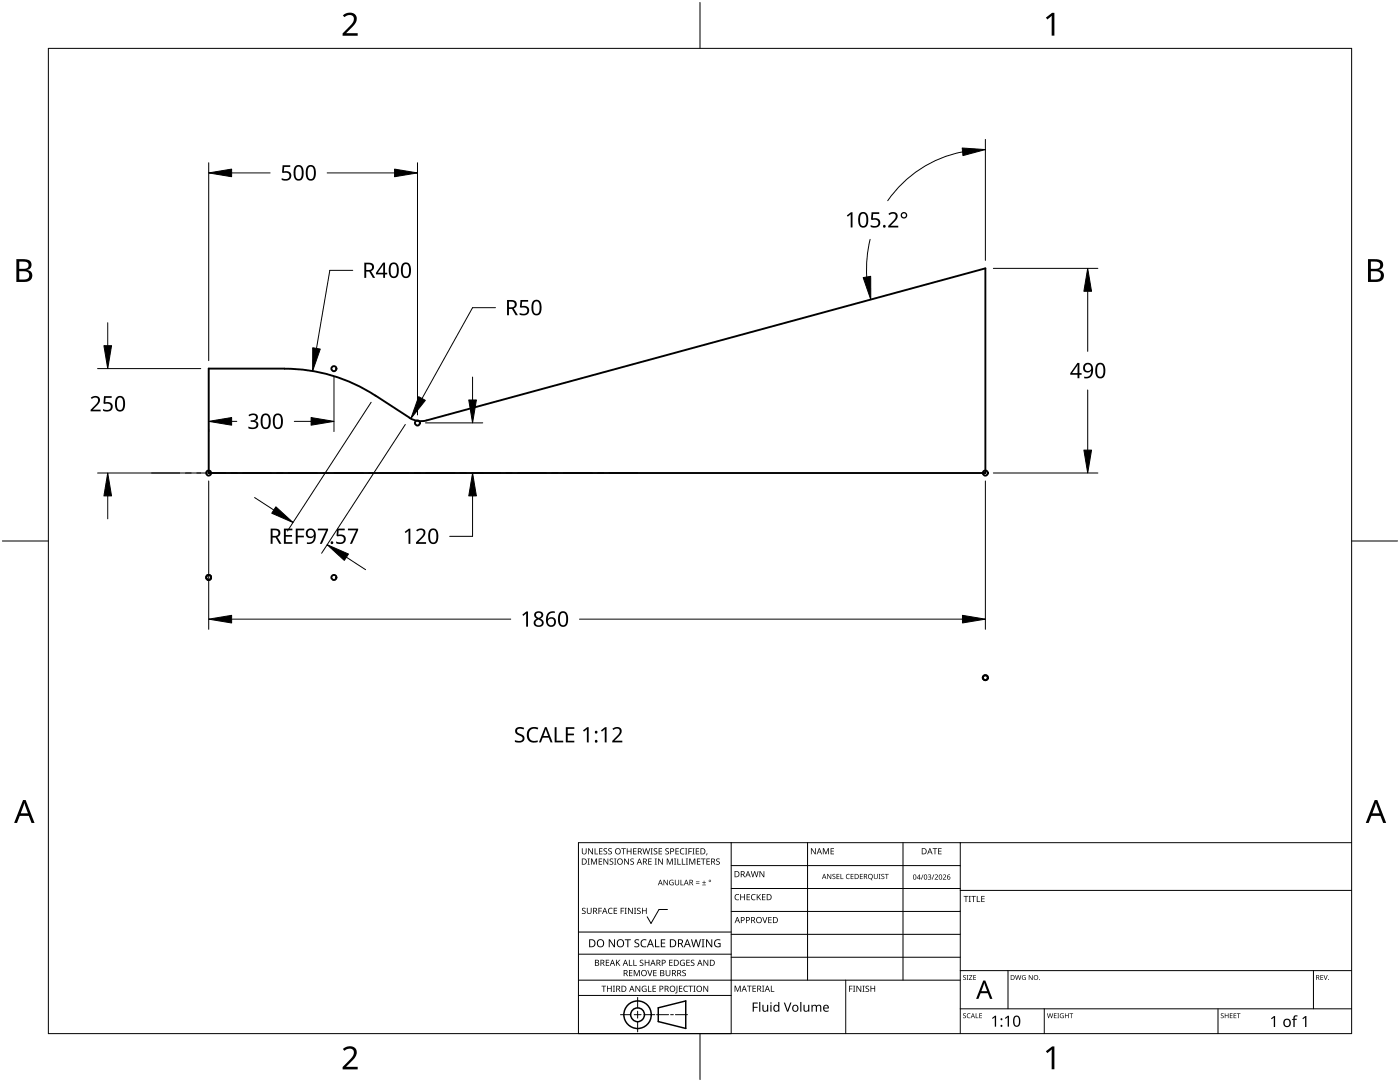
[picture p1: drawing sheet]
<svg xmlns="http://www.w3.org/2000/svg" width="279mm" height="216mm" viewBox="0 0 279 216" stroke-linecap="round" stroke-linejoin="round" font-family="sans-serif">
<path d="M56.8 73.6a32.9 32.9 0 0 1 18.1 5.4l6.9 4.4M56.8 73.5h-15.1v20.9h155v-40.9l-111.6 30.4M81.7 83.4a4.3 4.3 0 0 0 3.4 .5" fill="none" stroke="#000" stroke-width=".38"/>
<g fill="none" stroke="#000" stroke-width=".2">
<path d="M30.3 94.4h5.6M37 94.4h1.2M39.3 94.4h5.7M46.2 94.4h1.1M48.4 94.4h5.8M55.3 94.4h1.1M57.6 94.4h5.7M64.4 94.4h1.2M66.7 94.4h5.7M73.6 94.4h1.1M75.9 94.4h5.7M82.7 94.4h1.2"/>
<path d="M85 94.4h5.7M91.9 94.4h1.1M94.2 94.4h5.7M101 94.4h1.2M103.3 94.4h5.7M110.2 94.4h1.1M112.4 94.4h5.8M119.3 94.4h1.1M121.6 94.4h5.6"/>
</g>
<g fill="none" stroke="#000" stroke-width=".38">
<circle cx="66.6" cy="73.6" r=".5"/>
<circle cx="41.6" cy="94.4" r=".5"/>
<circle cx="83.3" cy="84.4" r=".49"/>
<circle cx="196.6" cy="94.4" r=".5"/>
<circle cx="41.6" cy="115.2" r=".5"/>
<circle cx="66.6" cy="115.2" r=".5"/>
<circle cx="196.6" cy="135.2" r=".5"/>
</g>
<path d="M9.7 9.7h260v196.5h-260z" fill="none" stroke="#000" stroke-width=".2"/>
<path d="M139.7 .5v9.2M.5 108h9.2M269.7 108h9.2M139.7 206.2v9.2" fill="none" stroke="#000" stroke-width=".2"/>
<g fill="#000">
<path d="M68.4 3.1a1.64 1.64 0 0 1 2.8 .4 2.52 2.52 0 0 1-1.2 2.2l-.9 .9h2.3v.5h-3v-.4l1.2-1.2a1.95 1.95 0 0 0 .9-2.2 1.23 1.23 0 0 0-1.8 .1zM208.7 3.5l1.3-.9h.4v4.5h-.5v-4l-.9 .8zM68.4 209.3a1.64 1.64 0 0 1 2.8 .4 2.52 2.52 0 0 1-1.2 2.2l-.9 1h2.3v.5h-3v-.5l1.2-1.2a1.95 1.95 0 0 0 .9-2.1 1.23 1.23 0 0 0-1.8 .1zM208.7 209.8l1.3-1h.4v4.6h-.5v-4l-.9 .7z"/>
<path d="M3.3 51.7h1.3a1.28 1.28 0 0 1 1.7 1.3 1.04 1.04 0 0 1-.9 .9 1.23 1.23 0 0 1 1 1.5 1.23 1.23 0 0 1-1.5 .9h-1.6zM3.8 54.1v1.7h1a.86 .86 0 0 0 1-.9 .86 .86 0 0 0-1.1-.8zM3.8 52.2v1.4h.9a.78 .78 0 0 0 1-.7 .78 .78 0 0 0-1.1-.7z"/>
<path d="M273 51.7h1.3a1.28 1.28 0 0 1 1.7 1.3 1.04 1.04 0 0 1-.8 .9 1.23 1.23 0 0 1 1 1.5 1.23 1.23 0 0 1-1.6 .9h-1.6zM273.6 54.1v1.7h.9a.86 .86 0 0 0 1.1-.9 .86 .86 0 0 0-1.1-.8zM273.6 52.2v1.4h.8a.78 .78 0 0 0 1-.7 .78 .78 0 0 0-1.1-.7z"/>
<path d="M4.6 159.6h.5l1.8 4.6h-.6l-.6-1.4h-1.8l-.5 1.4h-.6zM4.8 160.2l-.7 2.1h1.5z"/>
<path d="M274.3 159.6h.6l1.7 4.6h-.6l-.5-1.4h-1.8l-.6 1.4h-.5zM274.6 160.2l-.7 2.1h1.4z"/>
</g>
<g fill="none" stroke="#000" stroke-width=".2">
<path d="M145.9 168.1v38.1h-30.5v-38.1h154.3M145.9 172.7h45.7M145.9 177.3h45.7M161.2 168.1v27.5M180.2 168.1v27.5M191.6 168.1v38.1M191.6 177.7h78.1M115.4 198.6h30.5M115.4 195.6h76.2M115.4 190.4h30.5M115.4 186h30.5M127.3 199v2.1"/>
<path d="M133.2 181.5h-1.7l-1.6 2.8-.7-1.4M145.9 181.9h45.7M145.9 186.4h45.7M145.9 191h45.7M168.8 195.6v10.6M191.6 193.7h78.1M201.2 193.7v7.6M262.1 193.7v7.6M123.8 202.5h2.1M126.6 202.5h1.3M127.3 201.8v1.4M127.3 203.8v2.1"/>
<path d="M128.6 202.5h2.1M131 202.5h2.4M133.8 202.5h.6M134.8 202.5h2.4M191.6 201.3h78.1M208.4 201.3v4.9M243.1 201.3v4.9"/>
</g>
<g fill="#000">
<path d="M116.1 169.3h.2v.8a.32 .32 0 0 0 .3 .3 .32 .32 0 0 0 .3-.3v-.8h.2v.8a.47 .47 0 0 1-.5 .4 .47 .47 0 0 1-.5-.5zM117.3 171.3h.4l-.1 .1v1l.1 .1h-.4l.1-.1v-1zM117.4 169.3h.2l.6 1v-1h.1v1.2h-.1l-.7-1v1h-.1zM117.9 171.3h.3l.3 1 .4-1h.3v1.2h-.2v-1l-.4 1h-.1l-.4-1v1h-.2zM118.7 169.3h.1v1h.6v.2h-.7zM119.5 171.3h.7v.1h-.6v.4h.5v.2h-.5v.4h.6v.1h-.7zM119.6 169.3h.6v.1h-.5v.4h.5v.1h-.5v.4h.5v.2h-.6zM120.5 169.4l.4-.1h.3l-.1 .1a.25 .25 0 0 0-.4-.1 .25 .25 0 0 0 0 .4l.4 .3 .1 .2-.3 .3-.5-.1v-.1h.2a.27 .27 0 0 0 .4-.1 .27 .27 0 0 0-.3-.3l-.2-.2zM120.4 171.3h.2l.7 1-.1-1h.2v1.2h-.2l-.6-1v1h-.2zM121.4 169.4l.5-.1h.2v.1a.25 .25 0 0 0-.4-.1 .25 .25 0 0 0 0 .4l.4 .3v.2l-.2 .3-.5-.1v-.1h.1a.27 .27 0 0 0 .5-.1 .27 .27 0 0 0-.4-.3l-.2-.2zM121.7 171.4l.4-.1 .3 .1-.1 .1a.25 .25 0 0 0-.4-.1 .25 .25 0 0 0 0 .4 .42 .42 0 0 1 .5 .5 .42 .42 0 0 1-.7 .2l-.1-.2 .2 .1a.27 .27 0 0 0 .5-.2 .27 .27 0 0 0-.4-.3l-.2-.2zM122.6 171.3h.4l-.1 .1v1l.1 .1h-.4l.1-.1v-1z"/>
<path d="M124 169.3h.9v.1h-.4v1.1h-.1v-1.1h-.4zM124.6 171.3h.1l.7 1v-1h.1v1.2h-.2l-.6-1v1h-.1zM125.1 169.3h.1v.5h.7v-.5h.1v1.2h-.1v-.6h-.7v.6h-.1zM125.8 171.4l.5-.1 .2 .1v.1a.25 .25 0 0 0-.4-.1 .25 .25 0 0 0 0 .4 .42 .42 0 0 1 .4 .5 .42 .42 0 0 1-.7 .2v-.2l.1 .1a.27 .27 0 0 0 .5-.2 .27 .27 0 0 0-.4-.3l-.2-.2zM126.4 169.3h.6v.1h-.5v.4h.5v.1h-.5v.4h.5v.2h-.6zM128.2 169.3h.2l.2 1 .3-1h.2l.2 1 .3-1h.1l-.3 1.2h-.1l-.3-1.1-.3 1.1h-.2zM129.4 171.3h.7v.1h-.6v.4h.5v.2h-.5v.4h.6v.1h-.7zM129.8 169.3h.5l-.2 .1v1l.2 .1h-.5l.2-.1v-1zM130.7 171.3h.4l-.1 .1v1l.1 .1h-.4l.1-.1v-1zM130.5 169.4l.4-.1h.3l-.1 .1a.25 .25 0 0 0-.4-.1 .25 .25 0 0 0 0 .4l.4 .3 .1 .2-.2 .3-.6-.1v-.1h.2a.27 .27 0 0 0 .4-.1 .27 .27 0 0 0-.3-.3l-.2-.2zM131.4 169.3h.7v.1h-.5v.4h.5v.1h-.5v.4h.5v.2h-.7zM131.3 171.3h.2l.7 1v-1h.1v1.2h-.2l-.6-1v1h-.2z"/>
<path d="M132.4 175.6h.2l.6 .9v-.9h.1v1h-.2l-.6-.9v.9h-.1zM132.8 169.4l.4-.1h.3l-.1 .1a.25 .25 0 0 0-.3-.1 .25 .25 0 0 0 0 .4l.4 .3v.2l-.2 .3-.5-.1v-.1h.1a.27 .27 0 0 0 .5-.1 .27 .27 0 0 0-.4-.3l-.2-.2zM133.1 171.3h.2l.4 1 .4-1h.2v1.2h-.2v-1l-.4 1h-.1l-.4-1v1h-.1zM133.7 175.7l.5-.2 .2 .1v.1a.45 .45 0 0 0-.7 .4 .45 .45 0 0 0 .6 .4v-.3h-.2v-.1h.3v.5a.6 .6 0 0 1-.8-.1 .6 .6 0 0 1 .1-.8zM134.5 171.3h.5l-.2 .1v1l.2 .1h-.5l.2-.1v-1zM135.2 171.3h.1v1.1h.6v.1h-.7zM134.8 169.3h.7v.1h-.6v.4h.5v.1h-.5v.4h.6v.2h-.7zM134.7 175.6h.1v.7a.28 .28 0 0 0 .3 .2 .28 .28 0 0 0 .3-.2v-.7h.1v.7a.42 .42 0 0 1-.4 .4 .42 .42 0 0 1-.4-.4zM135.8 175.6h.2v.9h.4v.1h-.6zM136.1 171.3h.1v1.1h.6v.1h-.7zM135.8 169.4l.4-.1h.4l-.1 .1h-.2a.49 .49 0 0 0-.4 .6 .49 .49 0 0 0 .7 .3 .52 .52 0 0 1-.7 .1 .52 .52 0 0 1-.2-.6zM136.7 169.3h.5l-.2 .1v1l.2 .1h-.5l.2-.1v-1z"/>
<path d="M136.9 171.3h.4l-.1 .1v1l.1 .1h-.4l.1-.1v-1zM137.4 169.3h.7v.1h-.6v.4h.5v.2h-.5v.5h-.1zM137.5 171.3h.3l.3 1 .4-1h.3v1.2h-.2v-1l-.4 1h-.1l-.4-1v1h-.2zM138.2 169.3h.4l-.1 .1v1l.1 .1h-.4l.1-.1v-1zM138.9 176.2h.7v.1h-.7zM138.9 175.9h.7v.1h-.7zM138.9 169.3h.6v.1h-.5v.4h.5v.1h-.5v.4h.5v.2h-.6zM139.1 171.3h.7v.1h-.6v.4h.5v.2h-.5v.4h.6v.1h-.7zM140.1 176.5h.8v.1h-.8zM139.9 171.3h.9v.1h-.4v1.1h-.1v-1.1h-.4zM140.5 175.7h.1v.3h.3v.2h-.3v.3h-.1v-.3h-.4v-.2h.4zM141 170.3h.2l-.3 .4z"/>
<path d="M141 171.3h.7v.1h-.6v.4h.5v.2h-.5v.4h.6v.1h-.7zM143 171.4l.4-.1 .2 .1v.1a.25 .25 0 0 0-.4-.1 .25 .25 0 0 0 0 .4 .42 .42 0 0 1 .5 .5 .42 .42 0 0 1-.7 .2l-.1-.2 .2 .1a.27 .27 0 0 0 .4-.2 .27 .27 0 0 0-.3-.3l-.3-.2zM146.8 178.6l.4-.2 .3 .1v.1a.49 .49 0 0 0-.7 .4 .49 .49 0 0 0 .7 .5 .52 .52 0 0 1-.7 0 .52 .52 0 0 1-.2-.6zM147.7 178.4h.2v.5h.6v-.5h.2v1.2h-.2v-.5h-.6v.5h-.2zM149 178.4h.7v.1h-.5v.4h.4v.2h-.4v.4h.5v.1h-.7zM150 178.6l.5-.2 .3 .1-.1 .1a.49 .49 0 0 0-.7 .4 .49 .49 0 0 0 .8 .5 .52 .52 0 0 1-.7 0 .52 .52 0 0 1-.2-.6zM149.8 173.8h.2l.3 1.1 .2-1.1h.2l.3 1.1 .2-1.1h.2l-.3 1.2h-.2l-.3-1-.3 1h-.1zM151 178.4h.2v.6l.5-.6h.2l-.5 .5 .5 .7h-.2l-.4-.6-.1 .6h-.2zM151.6 173.8h.1l.7 1v-1h.1v1.2h-.1l-.7-1v1h-.1zM152.1 178.4h.7v.1h-.6v.4h.5v.2h-.5v.4h.6v.1h-.7zM161.8 169.3h.2l.7 1v-1h.1v1.2h-.2l-.6-1v1h-.2zM164.2 169.3h.2l.4 .9 .4-.9h.2v1.2h-.1v-1.1l-.4 1.1h-.1l-.4-1.1v1.1h-.2z"/>
<path d="M165.1 174.4h.1l.6 .8v-.8h.1v1h-.2l-.5-.8v.8h-.1zM165.8 169.3h.6v.1h-.5v.4h.5v.1h-.5v.4h.5v.2h-.6zM166.2 174.5l.3-.1h.2v.1a.24 .24 0 0 0-.3-.1 .24 .24 0 0 0-.1 .4 .24 .24 0 0 0 .3 .1 .32 .32 0 0 1 0 .5 .32 .32 0 0 1-.5-.2l.1 .1a.26 .26 0 0 0 .3 0 .26 .26 0 0 0 .1-.3 .26 .26 0 0 0-.3-.1zM167 174.4h.5v.1h-.4v.3h.4v.1h-.4v.4h.4v.1h-.5zM167.7 174.4h.2v.9h.4v.1h-.6zM168.9 174.5l.4-.1h.3l-.1 .1a.41 .41 0 0 0-.6 .4 .41 .41 0 0 0 .6 .4 .48 .48 0 0 1-.6-.1 .48 .48 0 0 1 0-.7zM169.8 174.4h.5v.1h-.4v.3h.4v.1h-.4v.4h.4v.1h-.5zM171.6 174.4h.6v.1h-.5v.3h.5v.1h-.5v.4h.5v.1h-.6zM174.4 174.4h.1v.6a.26 .26 0 0 0 .3 .3 .26 .26 0 0 0 .3-.3v-.6h.1v.6a.39 .39 0 0 1-.4 .4 .39 .39 0 0 1-.4-.4zM175.4 174.4h.3l-.1 .1v.8l.1 .1h-.3l.1-.1v-.8zM175.9 174.5l.4-.1h.2l-.1 .1a.24 .24 0 0 0-.3-.1 .24 .24 0 0 0-.1 .4 .24 .24 0 0 0 .3 .1 .32 .32 0 0 1 .1 .5 .32 .32 0 0 1-.5-.2v.1a.26 .26 0 0 0 .4 0 .26 .26 0 0 0 .1-.3 .26 .26 0 0 0-.4-.1zM176.6 174.4h.8v.1h-.4v.9h-.1v-.9h-.3z"/>
<path d="M184.2 174.5h.1l-.4 1h-.1zM185.2 174.6h.5l.1 .2-.2 .2a.32 .32 0 0 1 .2 .4 .32 .32 0 0 1-.5 .1l-.1-.1a.26 .26 0 0 0 .4 .1 .26 .26 0 0 0 0-.4l-.3-.2a.23 .23 0 0 0 .4 0 .23 .23 0 0 0-.1-.4 .23 .23 0 0 0-.4 .2zM186.3 174.5h.2l-.4 1h-.2zM186.1 169.3h.9v.1h-.3v1.1h-.2v-1.1h-.4zM186.5 174.6a.37 .37 0 0 1 .6 0 .37 .37 0 0 1-.2 .6l-.2 .2h.5v.1h-.7l.3-.4a.27 .27 0 0 0 .3-.3 .27 .27 0 0 0-.4-.2zM187.2 169.3h.7v.1h-.5v.4h.5v.1h-.5v.4h.5v.2h-.7zM188.2 174.6a.37 .37 0 0 1 .6 0 .37 .37 0 0 1-.3 .6l-.2 .2h.5v.1h-.6l.2-.4a.27 .27 0 0 0 .3-.3 .27 .27 0 0 0-.4-.2zM192.3 178.8h.9v.1h-.3v1.1h-.2v-1.1h-.4zM193.3 178.8h.5l-.2 .1v1l.2 .1h-.5l.2-.1v-1zM193.8 178.8h1v.1h-.4v1.1h-.2v-1.1h-.4zM194.9 178.8h.2v1.1h.5v.1h-.7zM195.8 178.8h.7v.1h-.5v.4h.5v.1h-.5v.5h.5v.1h-.7z"/>
<path d="M116.2 181.3l.4-.2 .3 .1-.1 .1a.25 .25 0 0 0-.4-.1 .25 .25 0 0 0 0 .4l.4 .2 .1 .3-.3 .3-.5-.1v-.1h.2a.27 .27 0 0 0 .4-.1 .27 .27 0 0 0-.3-.3l-.2-.2zM117.1 181.1h.2v.8a.32 .32 0 0 0 .3 .3 .32 .32 0 0 0 .3-.3v-.8h.2v.8a.47 .47 0 0 1-.5 .5 .47 .47 0 0 1-.5-.5zM119.4 181.1h.7v.2h-.5v.4h.5v.1h-.5v.6h-.2zM120 196.7h1v.1h-.4v1.1h-.2v-1.1h-.4zM120.9 191.5h.7v.1h-.5v.4h.4v.2h-.4v.4h.5v.1h-.7zM121.5 181.3l.4-.2 .4 .1-.1 .1a.49 .49 0 0 0-.7 .5 .49 .49 0 0 0 .7 .4 .52 .52 0 0 1-.6 .1 .52 .52 0 0 1-.3-.6zM121.1 196.7h.2v.5h.6v-.5h.2v1.2h-.2v-.6h-.6v.6h-.2zM121.5 187.4h.2l.9 1.3v-1.3h.1v1.6h-.2l-.8-1.3v1.3h-.2zM122.3 196.7h.4l-.1 .1v1l.1 .1h-.4l.2-.1v-1zM122.5 181.1h.7v.2h-.6v.4h.5v.1h-.5v.4h.6v.2h-.7zM122.9 191.5h.2v.6l.5-.6h.2l-.5 .5 .5 .7h-.2l-.4-.6-.1 .6h-.2zM123.9 181.1h.6v.2h-.5v.4h.5v.1h-.5v.6h-.1z"/>
<path d="M124.7 181.1h.4l-.2 .2v.9l.2 .2h-.4l.1-.2v-.9zM124.7 187.4h1.2v.2h-.5v1.4h-.2v-1.4h-.5zM125.5 191.5h.2v1.1h.5v.1h-.7zM125.5 193.6h.7v.1h-.5v.4h.5v.1h-.5v.4h.5v.2h-.7zM125.3 181.1h.2l.7 1.1-.1-1.1h.2v1.3h-.2l-.6-1v1h-.2zM126.4 191.5h.2v1.1h.5v.1h-.7zM126.5 181.1h.5l-.2 .2v.9l.2 .2h-.5l.2-.2v-.9zM126.5 193.6h.2l.4 1 .4-1h.2v1.2h-.2v-1.1l-.4 1.1h-.1l-.4-1.1v1.1h-.1zM126.7 187.6l.3-.2 .6 .1-.2 .1a.33 .33 0 0 0-.6 .2 .33 .33 0 0 0 .4 .4 .47 .47 0 0 1 .4 .6 .47 .47 0 0 1-.7 .2h-.3v-.2h.2a.35 .35 0 0 0 .6-.2 .35 .35 0 0 0-.5-.4l-.3-.2zM126.8 196.7h.2l.6 1v-1h.2v1.2h-.2l-.7-1 .1 1h-.2zM127.2 181.3l.4-.2 .3 .1-.1 .1a.25 .25 0 0 0-.4-.1 .25 .25 0 0 0 0 .4l.4 .2 .1 .3-.3 .3-.5-.1v-.1h.2a.27 .27 0 0 0 .4-.1 .27 .27 0 0 0-.3-.3l-.2-.2zM127.7 191.6l.5-.1 .2 .1v.1a.25 .25 0 0 0-.4-.1 .25 .25 0 0 0 0 .4l.4 .2v.3l-.2 .2h-.5v-.2l.1 .1a.27 .27 0 0 0 .5-.2 .27 .27 0 0 0-.4-.3l-.2-.2z"/>
<path d="M128 187.6l.6-.2 .4 .1v.2a.64 .64 0 0 0-1 .5 .64 .64 0 0 0 1 .6v.2a.83 .83 0 0 1-1.1-.3 .83 .83 0 0 1 .1-1.1zM128.2 196.8l.6-.1 .2 .1v.1a.5 .5 0 0 0-.8 .4 .5 .5 0 0 0 .7 .5v-.4h-.3v-.1h.4v.6a.66 .66 0 0 1-.8-.2 .66 .66 0 0 1 0-.9zM128.1 181.1h.2v.6h.6v-.6h.2v1.3h-.2v-.6h-.6v.6h-.2zM129.2 193.6h.1l.4 1 .3-1h.2l-.4 1.2h-.2zM129.3 196.7h.2v1.1h.5v.1h-.7zM128.7 191.5h.1v.5h.6v-.5h.2v1.2h-.2v-.5h-.6v.5h-.1zM130.7 187.4h.2v1.4h.7v.2h-.9zM130.2 196.7h.7v.1h-.5v.4h.5v.1h-.5v.5h.5v.1h-.7zM130.4 193.6h.6v.1h-.5v.4h.5v.1h-.5v.4h.5v.2h-.6zM131.9 187.4h.9v.2h-.7v.5h.6v.2h-.6v.5h.7v.2h-.9zM132.8 193.6h.2v.7a.32 .32 0 0 0 .3 .4 .32 .32 0 0 0 .3-.4v-.7h.2v.7a.47 .47 0 0 1-.5 .5 .47 .47 0 0 1-.5-.5zM133.5 191.5h.7v.1h-.5v.4h.5v.2h-.5v.4h.5v.1h-.7z"/>
<path d="M135 196.7h.2v1.3l-.1 .2h-.3l-.1-.1 .3-.2zM135.5 196.7h.7v.1h-.5v.4h.4v.1h-.4v.5h.5v.1h-.7zM135.8 191.7l.5-.2 .4 .1-.1 .1a.5 .5 0 0 0-.8 .4 .5 .5 0 0 0 .7 .5v-.4h-.2v-.1h.4v.6a.66 .66 0 0 1-.9-.1 .66 .66 0 0 1 0-.9zM136.2 193.7l.4-.2 .3 .1-.1 .1a.25 .25 0 0 0-.4-.1 .25 .25 0 0 0 0 .4 .42 .42 0 0 1 .5 .6 .42 .42 0 0 1-.7 .2l-.1-.2h.2a.27 .27 0 0 0 .5-.1 .27 .27 0 0 0-.4-.3l-.2-.2zM136.5 196.8l.5-.1 .3 .1-.1 .1a.49 .49 0 0 0-.7 .4 .49 .49 0 0 0 .8 .4 .52 .52 0 0 1-.7 .1 .52 .52 0 0 1-.2-.6zM137 191.5h.7v.1h-.6v.4h.5v.2h-.5v.4h.6v.1h-.7zM137.4 196.7h.9v.1h-.4v1.1h-.1v-1.1h-.4zM137.9 191.6l.4-.1 .3 .1-.1 .1a.25 .25 0 0 0-.4-.1 .25 .25 0 0 0 0 .4l.4 .2 .1 .3-.2 .2h-.6v-.2l.2 .1a.27 .27 0 0 0 .5-.2 .27 .27 0 0 0-.4-.3l-.2-.2zM138.4 196.7h.4l-.1 .1v1l.1 .1h-.4l.1-.1v-1zM137.9 187.4h.2l.3 1.4 .4-1.4h.2l.4 1.4 .3-1.4h.2l-.4 1.6h-.2l-.4-1.3-.4 1.3h-.2zM140 187.4h.6l-.2 .2v1.3l.2 .1h-.6l.2-.1v-1.3zM140.4 196.7h.1l.7 1v-1h.1v1.2h-.1l-.7-1v1h-.1z"/>
<path d="M140.4 191.5h.2l.6 1v-1h.1v1.2h-.1l-.7-1v1h-.1zM140.9 187.4h.2l.9 1.3v-1.3h.2v1.6h-.3l-.8-1.3v1.3h-.2zM142.7 187.6l.7-.2 .4 .1-.1 .2a.65 .65 0 0 0-1 .5 .65 .65 0 0 0 .9 .6v-.4h-.3v-.2h.5v.7a.86 .86 0 0 1-1.1-.1 .86 .86 0 0 1 0-1.2zM146.6 196.7h.2l.4 1 .4-1h.2v1.2h-.1v-1.1l-.4 1.1h-.2l-.4-1.1v1.1h-.1zM149.1 196.7h.9v.1h-.4v1.1h-.1v-1.1h-.4zM150.2 196.7h.7v.1h-.6v.4h.5v.1h-.5v.5h.6v.1h-.7zM152.1 183h.2l.3 1 .4-1h.2l-.5 1.2h-.1zM152.1 196.7h.4l-.1 .1v1l.1 .1h-.4l.1-.1v-1zM153.8 196.7h.2v1.1h.5v.1h-.7zM153.3 183h.7v.1h-.5v.4h.5v.1h-.5v.5h.5v.1h-.7zM169.5 196.7h.6v.1h-.5v.5h.5v.1h-.5v.5h-.1zM170.2 196.7h.5l-.2 .1v1l.2 .1h-.5l.2-.1v-1z"/>
<path d="M170.9 196.7h.2l.6 1v-1h.2v1.2h-.2l-.6-1v1h-.2zM172.1 196.7h.5l-.2 .1v1l.2 .1h-.5l.2-.1v-1zM172.8 196.8l.4-.1h.2v.2a.25 .25 0 0 0-.4-.1 .25 .25 0 0 0 0 .4l.4 .2 .1 .3-.3 .2h-.5v-.2l.2 .1a.27 .27 0 0 0 .4-.2 .27 .27 0 0 0-.3-.3l-.3-.2zM173.7 196.7h.2v.5h.6v-.5h.2v1.2h-.2v-.6h-.6v.6h-.2zM192.2 194.7l.4-.1h.2l-.1 .1a.24 .24 0 0 0-.3 0 .24 .24 0 0 0-.1 .3 .24 .24 0 0 0 .4 .1l.1 .1-.1 .3h-.4l-.1-.1a.24 .24 0 0 0 .3 .1 .24 .24 0 0 0 .1-.3l-.4-.3zM192.9 194.6h.4l-.1 .1v.7l.1 .1h-.4l.1-.1v-.7zM193.4 194.6h.6l-.5 .8h.6v.1h-.7l.5-.8h-.5zM194.2 194.6h.6v.1h-.4v.3h.4v.1h-.4v.3h.4v.1h-.6zM202.6 194.6h.1l.2 .8 .2-.8h.2l.2 .8 .2-.8h.1l-.2 .9h-.2l-.2-.8-.2 .8h-.2zM204.1 194.7l.3-.1h.3l-.1 .1a.4 .4 0 0 0-.6 .4 .4 .4 0 0 0 .6 .3v-.3l-.2-.1h.3v.5a.53 .53 0 0 1-.7-.1 .53 .53 0 0 1 .1-.7zM205.3 194.6h.2l.5 .8v-.8h.1v.9h-.2l-.5-.8v.8h-.1zM263.5 194.6h.6v.1h-.5v.3h.4v.1h-.4v.3h.5v.1h-.6z"/>
<path d="M264.1 194.6h.2l.2 .8 .3-.8h.2l-.4 .9h-.1zM150.2 200h1v.3h-.8v.6h.8v.2h-.8v.8h-.2zM151.5 199.9h.2v2h-.2zM152.2 200.5h.2v.9a.37 .37 0 0 0 .4 .3 .37 .37 0 0 0 .3-.5v-.7h.2v1.4h-.2v-.2a.53 .53 0 0 1-.6 .2 .53 .53 0 0 1-.3-.5zM153.7 200.5h.3v1.4h-.3zM156.4 200h.3l.5 1.6 .5-1.6h.3l-.7 1.9h-.2zM159.7 199.9h.2v2h-.2zM160.4 200.5h.2v.9a.37 .37 0 0 0 .4 .3 .37 .37 0 0 0 .3-.5v-.7h.2v1.4h-.2v-.2a.53 .53 0 0 1-.6 .2 .53 .53 0 0 1-.3-.5zM161.9 200.5h.2l.1 .2a.52 .52 0 0 1 .8 0 .49 .49 0 0 1 .6-.2 .49 .49 0 0 1 .3 .5v.9h-.2v-.9a.34 .34 0 0 0-.4-.3 .34 .34 0 0 0-.3 .4v.8h-.2v-.9a.34 .34 0 0 0-.4-.3 .34 .34 0 0 0-.2 .5v.7h-.3zM192.2 202.3l.4-.1h.2l-.1 .1a.24 .24 0 0 0-.3 0 .24 .24 0 0 0-.1 .3 .24 .24 0 0 0 .4 .1l.1 .2-.1 .2-.4 .1-.1-.2a.24 .24 0 0 0 .3 .1 .24 .24 0 0 0 .1-.3l-.4-.2zM193.1 202.3l.6-.1-.3 .1a.4 .4 0 0 0-.3 .5 .4 .4 0 0 0 .5 .2 .46 .46 0 0 1-.6 0 .46 .46 0 0 1 .1-.7zM194.7 202.2h.1v.8h.5v.2h-.6z"/>
<path d="M195.4 202.2h.6v.1h-.4v.3h.4v.1h-.4v.4h.4v.1h-.6zM198 203.1l.6-.4h.2v2.2h-.3v-1.9l-.4 .3zM200.5 203.1l.6-.4h.3v2.2h-.3v-1.9l-.4 .3zM209 202.2h.1l.2 .8 .2-.8h.1l.3 .8 .2-.8h.1l-.3 1h-.1l-.2-.9-.3 .9h-.1zM210.3 202.2h.6v.1h-.4v.3h.3v.1h-.3v.4h.4v.1h-.6zM211 202.2h.4l-.2 .1v.8l.2 .1h-.4l.1-.1v-.8zM211.6 202.3l.7-.1-.1 .1a.4 .4 0 0 0-.6 .4 .4 .4 0 0 0 .6 .3v-.2l-.2-.2h.3v.5a.53 .53 0 0 1-.7-.1 .53 .53 0 0 1 0-.7zM212.5 202.2h.2v.4h.5v-.4h.1v1h-.1v-.5h-.5v.5h-.2zM213.4 202.2h.8v.1h-.3v.9h-.2v-.9h-.3zM243.7 202.3l.3-.1h.2v.1a.24 .24 0 0 0-.3 0 .24 .24 0 0 0-.1 .3 .24 .24 0 0 0 .3 .1l.1 .2-.1 .2-.4 .1-.1-.2a.24 .24 0 0 0 .4 .1 .24 .24 0 0 0 0-.3l-.3-.2zM244.4 202.2h.2v.4h.5v-.4h.1v1h-.1v-.5h-.5v.5h-.2zM245.4 202.2h.6v.1h-.4v.3h.4v.1h-.4v.4h.4v.1h-.6z"/>
<path d="M246.2 202.2h.5v.1h-.4v.3h.4v.1h-.4v.4h.4v.1h-.5zM246.8 202.2h.8v.1h-.3v.9h-.2v-.9h-.3zM253.7 203.2l.6-.5h.2v2.2h-.3v-1.9l-.4 .4zM258.2 202.7l.3-.1h.5l-.1 .3-.4-.1-.1 .2v.3h.4v.2h-.4v1.4h-.3v-1.4h-.3l.3-.2zM259.9 203.2l.6-.5h.2v2.2h-.2v-1.9l-.5 .4z"/>
<path d="M116.1 171.3h.4a.61 .61 0 0 1 .6 .6 .61 .61 0 0 1-.6 .6h-.4zM116.3 171.4v1h.1a.48 .48 0 0 0 .5-.5 .48 .48 0 0 0-.4-.5z"/>
<path d="M122.7 169.9a.61 .61 0 0 1 1.2 0 .61 .61 0 0 1-1.2 0zM123 169.5a.47 .47 0 0 0-.1 .7 .47 .47 0 0 0 .8 0v-.1a.45 .45 0 0 0-.1-.6 .45 .45 0 0 0-.6 0z"/>
<path d="M123.1 171.9a.61 .61 0 0 1 1.2 0 .61 .61 0 0 1-1.2 0zM123.5 171.5l-.2 .4a.45 .45 0 0 0 .7 .4 .45 .45 0 0 0 0-.8l-.2-.1z"/>
<path d="M127.3 169.3h.3a.35 .35 0 0 1 .5 .2 .35 .35 0 0 1-.3 .4l.4 .6h-.2l-.3-.5h-.3v.5h-.1zM127.4 169.4v.4h.2a.23 .23 0 0 0 .3-.2 .23 .23 0 0 0-.3-.2z"/>
<path d="M127.5 171.3h.2l.4 1.2h-.1l-.2-.4h-.4l-.2 .4h-.1zM127.6 171.5l-.2 .5h.4z"/>
<path d="M128.3 171.3h.3a.35 .35 0 0 1 .5 .2 .35 .35 0 0 1-.3 .5l.4 .5h-.2l-.3-.5h-.2v.5h-.2zM128.5 171.4v.5h.1a.23 .23 0 0 0 .3-.2 .23 .23 0 0 0-.3-.3z"/>
<path d="M131.7 175.5h.1l.5 1.1h-.2l-.1-.3h-.4l-.2 .3h-.1zM131.8 175.7l-.2 .5h.4z"/>
<path d="M133.8 169.3h.6l.1 .2-.1 .4-.5 .1v.5h-.1zM133.9 169.4v.5a.29 .29 0 0 0 .5-.3 .29 .29 0 0 0-.5-.2z"/>
<path d="M136.9 175.5h.1l.4 1.1h-.1l-.1-.3h-.5l-.1 .3h-.1zM137 175.7l-.2 .5h.3z"/>
<path d="M137.6 175.6h.3a.31 .31 0 0 1 .4 .2 .31 .31 0 0 1-.2 .4l.3 .4h-.2l-.2-.4h-.3v.4h-.1zM137.7 175.7v.4h.2a.21 .21 0 0 0 .3-.2 .21 .21 0 0 0-.3-.2z"/>
<path d="M139.8 169.3h.4a.54 .54 0 0 1 .6 .6 .56 .56 0 0 1-.7 .6h-.3zM140 169.4v.9h.1a.48 .48 0 0 0 .5-.4 .48 .48 0 0 0-.4-.5z"/>
<path d="M141.4 175.8a.25 .25 0 0 1 .5 0 .25 .25 0 0 1-.5 0zM141.5 175.8a.15 .15 0 0 0 .3 0 .15 .15 0 0 0-.3 0z"/>
<path d="M141.9 171.3h.4a.35 .35 0 0 1 .4 .2 .35 .35 0 0 1-.2 .5l.3 .5h-.2l-.3-.5h-.2v.5h-.2zM142.1 171.4v.5h.2a.23 .23 0 0 0 .2-.2 .23 .23 0 0 0-.2-.3z"/>
<path d="M146.6 173.8h.4a.61 .61 0 0 1 .6 .6 .61 .61 0 0 1-.7 .6h-.3zM146.8 174v.9h.1a.43 .43 0 0 0 .5-.5 .41 .41 0 0 0-.4-.4z"/>
<path d="M147.8 173.8h.4a.35 .35 0 0 1 .4 .3 .35 .35 0 0 1-.2 .4l.3 .5h-.2l-.3-.5h-.2v.5h-.2zM148 174v.4h.2a.23 .23 0 0 0 .3-.2 .23 .23 0 0 0-.3-.2z"/>
<path d="M149.2 173.8h.1l.5 1.2h-.1l-.2-.3h-.5l-.1 .3h-.2zM149.3 174l-.2 .5h.4z"/>
<path d="M153 178.4h.4a.55 .55 0 0 1 .6 .6 .56 .56 0 0 1-.6 .6h-.4zM153.2 178.5v1h.1a.48 .48 0 0 0 .5-.5 .48 .48 0 0 0-.4-.5z"/>
<path d="M163.4 169.2h.2l.5 1.3h-.2l-.2-.4h-.4l-.2 .4h-.1zM163.5 169.4l-.2 .6h.4z"/>
<path d="M164.4 174.4h.1l.4 1h-.1l-.1-.3h-.4l-.1 .3h-.2zM164.5 174.5l-.2 .5h.3z"/>
<path d="M170.6 174.4h.3a.51 .51 0 0 1 .5 .5 .51 .51 0 0 1-.6 .5h-.2zM170.7 174.5v.8h.3l.2-.3v-.3z"/>
<path d="M172.4 174.4h.3a.29 .29 0 0 1 .3 .2 .29 .29 0 0 1-.1 .3l.2 .5h-.1l-.3-.4h-.2v.4h-.1zM172.5 174.5v.4h.2a.2 .2 0 0 0 .2-.2 .2 .2 0 0 0-.2-.2z"/>
<path d="M173.4 174.5l.1-.1a.48 .48 0 0 1 .5 0 .48 .48 0 0 1 .2 .5l-.3 .5 .2 .2-.4-.2a.54 .54 0 0 1-.4-.3 .54 .54 0 0 1 .1-.6zM173.4 174.9a.38 .38 0 0 0 .7 0 .38 .38 0 0 0-.7 0z"/>
<path d="M182.3 174.6h.4l.2 .5a.38 .38 0 0 1-.5 .4 .38 .38 0 0 1-.2-.6zM182.4 174.6l-.1 .2a.38 .38 0 0 0 .3 .6 .41 .41 0 0 0 .2-.5 .41 .41 0 0 0-.4-.3z"/>
<path d="M183.5 174.5h.1v.7h.1l-.1 .3h-.1v-.2h-.5zM183.5 174.6l-.4 .6h.4z"/>
<path d="M184 169.3h.3a.61 .61 0 0 1 .6 .6 .61 .61 0 0 1-.6 .6h-.3zM184.1 169.4v.9h.2a.43 .43 0 0 0 .5-.4 .41 .41 0 0 0-.5-.5z"/>
<path d="M184.5 174.6l.1-.1a.51 .51 0 0 1 .4 .5 .51 .51 0 0 1-.4 .5l-.2-.4zM184.6 174.6l-.1 .2a.38 .38 0 0 0 .3 .6 .41 .41 0 0 0 .2-.5 .41 .41 0 0 0-.4-.3z"/>
<path d="M185.5 169.2h.1l.5 1.3h-.1l-.2-.4h-.5l-.1 .4h-.2zM185.6 169.4l-.2 .6h.4z"/>
<path d="M187.5 174.6l.1-.1a.51 .51 0 0 1 .4 .5 .51 .51 0 0 1-.5 .5l-.1-.4zM187.6 174.6l-.1 .2a.38 .38 0 0 0 .3 .6 .41 .41 0 0 0 .1-.5 .41 .41 0 0 0-.3-.3z"/>
<path d="M189.1 174.6l.5-.1-.4 .2-.1 .3a.33 .33 0 0 1 .5 .1 .33 .33 0 0 1-.2 .5 .33 .33 0 0 1-.4-.4zM189.1 175.2a.25 .25 0 0 0 .5 0 .25 .25 0 0 0-.5 0z"/>
<path d="M118.4 181.1h.3a.35 .35 0 0 1 .4 .3 .35 .35 0 0 1-.2 .4l.3 .6h-.1l-.3-.5h-.3v.5h-.1zM118.5 181.3v.4h.2a.23 .23 0 0 0 .3-.2 .23 .23 0 0 0-.3-.2z"/>
<path d="M118.7 191.5h.4a.31 .31 0 0 1 .4 .2 .31 .31 0 0 1-.2 .4 .33 .33 0 0 1 .3 .4 .33 .33 0 0 1-.4 .2h-.5zM118.9 192.2v.4h.2a.23 .23 0 0 0 .3-.2 .23 .23 0 0 0-.3-.2zM118.9 191.6v.4h.2a.21 .21 0 0 0 .3-.2 .21 .21 0 0 0-.3-.2z"/>
<path d="M117.6 187.4h.5a.71 .71 0 0 1 .7 .8 .73 .73 0 0 1-.8 .8h-.4zM117.8 187.6v1.2h.2a.56 .56 0 0 0 .6-.6 .54 .54 0 0 0-.6-.6z"/>
<path d="M119.8 191.5h.4a.35 .35 0 0 1 .4 .3 .35 .35 0 0 1-.2 .4l.3 .5h-.2l-.3-.5h-.2v.5h-.2zM120 191.6v.5h.2a.23 .23 0 0 0 .3-.2 .23 .23 0 0 0-.3-.3z"/>
<path d="M119.3 187.6a.74 .74 0 0 1 .9-.1 .74 .74 0 0 1 .4 .7 .77 .77 0 0 1-1.1 .8 .77 .77 0 0 1-.3-1.3zM119.5 187.7l-.2 .5a.56 .56 0 0 0 .7 .6 .56 .56 0 0 0 .3-.9 .51 .51 0 0 0-.8-.2z"/>
<path d="M120.6 181.1h.2l.4 1.3h-.1l-.2-.4h-.4l-.2 .4h-.1zM120.7 181.3l-.2 .6h.4z"/>
<path d="M122.2 191.5h.1l.5 1.2h-.2l-.1-.3h-.5l-.2 .3h-.1zM122.2 191.7l-.2 .5h.4z"/>
<path d="M123 196.7h.3a.35 .35 0 0 1 .4 .2 .35 .35 0 0 1-.2 .5l.3 .5h-.1l-.3-.5h-.3v.5h-.1zM123.1 196.8v.5h.2a.23 .23 0 0 0 .3-.3 .23 .23 0 0 0-.3-.2z"/>
<path d="M123.3 187.6a.74 .74 0 0 1 .8-.1 .74 .74 0 0 1 .5 .7 .77 .77 0 0 1-1.1 .8 .77 .77 0 0 1-.3-1.3zM123.5 187.7l-.2 .5a.56 .56 0 0 0 .7 .6 .56 .56 0 0 0 .3-.9 .51 .51 0 0 0-.8-.2z"/>
<path d="M124.5 193.6h.3a.35 .35 0 0 1 .4 .2 .35 .35 0 0 1-.2 .4l.3 .6h-.1l-.3-.5h-.3v.5h-.1zM124.6 193.7v.4h.2a.23 .23 0 0 0 .3-.2 .23 .23 0 0 0-.3-.2z"/>
<path d="M124 196.7h.4a.54 .54 0 0 1 .6 .6 .56 .56 0 0 1-.6 .6h-.4zM124.2 196.8v1h.2a.48 .48 0 0 0 .5-.5 .48 .48 0 0 0-.5-.5z"/>
<path d="M124.7 191.5h.2l.4 1.2h-.1l-.2-.3h-.4l-.2 .3h-.1zM124.8 191.7l-.2 .5h.4z"/>
<path d="M126 196.7h.2l.4 1.2h-.1l-.2-.4h-.4l-.2 .4h-.1zM126.1 196.8l-.2 .6h.4z"/>
<path d="M127.9 194.2a.61 .61 0 0 1 1.2 0 .61 .61 0 0 1-1.2 0zM128.2 193.8l-.1 .4a.45 .45 0 0 0 .7 .4 .45 .45 0 0 0 0-.8l-.2-.1z"/>
<path d="M129.7 187.4h.2l.6 1.6h-.2l-.2-.5h-.6l-.2 .5h-.2zM129.8 187.6l-.2 .7h.5z"/>
<path d="M130.2 191.5h.2l.5 1.2h-.2l-.2-.3h-.4l-.2 .3h-.1zM130.3 191.7l-.2 .5h.4z"/>
<path d="M131 191.5h.4a.35 .35 0 0 1 .4 .3 .35 .35 0 0 1-.2 .4l.3 .5h-.2l-.3-.5h-.2v.5h-.2zM131.2 191.6v.5h.2a.23 .23 0 0 0 .2-.2 .23 .23 0 0 0-.3-.3z"/>
<path d="M131.8 193.6h.3a.31 .31 0 0 1 .4 .1 .31 .31 0 0 1-.2 .4 .33 .33 0 0 1 .3 .4 .33 .33 0 0 1-.4 .3h-.4zM131.9 194.2v.4h.3a.23 .23 0 0 0 .2-.2 .23 .23 0 0 0-.3-.2zM131.9 193.7v.4h.2a.21 .21 0 0 0 .3-.2 .21 .21 0 0 0-.3-.2z"/>
<path d="M131.6 196.7h.5l.3 .3-.1 .3-.5 .1v.5h-.2zM131.8 196.8v.5a.29 .29 0 0 0 .4-.2 .29 .29 0 0 0-.4-.3z"/>
<path d="M132.6 196.7h.4a.35 .35 0 0 1 .4 .2 .35 .35 0 0 1-.2 .5l.3 .5h-.2l-.3-.5h-.2v.5h-.2zM132.8 196.8v.5h.2a.23 .23 0 0 0 .3-.3 .23 .23 0 0 0-.3-.2z"/>
<path d="M132.1 191.5h.5l.2 .3-.1 .4-.5 .1v.4h-.1zM132.2 191.6v.5a.29 .29 0 0 0 .5-.2 .29 .29 0 0 0-.5-.3z"/>
<path d="M134.1 193.6h.3a.35 .35 0 0 1 .5 .2 .35 .35 0 0 1-.3 .4l.4 .6h-.2l-.3-.5h-.2v.5h-.2zM134.3 193.7v.4h.1a.23 .23 0 0 0 .3-.2 .23 .23 0 0 0-.3-.2z"/>
<path d="M133.5 197.3a.65 .65 0 0 1 1.3 0 .65 .65 0 0 1-1.3 0zM133.9 196.9a.47 .47 0 0 0-.1 .7 .47 .47 0 0 0 .7 0l.1-.1a.45 .45 0 0 0-.1-.6 .45 .45 0 0 0-.6 0z"/>
<path d="M133.7 187.4h.5a.71 .71 0 0 1 .8 .8 .73 .73 0 0 1-.9 .8h-.4zM133.9 187.6v1.2h.2a.56 .56 0 0 0 .6-.6 .54 .54 0 0 0-.6-.6z"/>
<path d="M135.2 193.6h.3a.35 .35 0 0 1 .4 .2 .35 .35 0 0 1-.2 .4l.3 .6h-.1l-.3-.5h-.3v.5h-.1zM135.3 193.7v.4h.2a.23 .23 0 0 0 .3-.2 .23 .23 0 0 0-.3-.2z"/>
<path d="M134.5 191.5h.4a.54 .54 0 0 1 .6 .6 .56 .56 0 0 1-.7 .6h-.3zM134.6 191.6v1h.2a.48 .48 0 0 0 .5-.5 .48 .48 0 0 0-.5-.5z"/>
<path d="M135.3 187.4h.4a.45 .45 0 0 1 .6 .3 .45 .45 0 0 1-.3 .6l.4 .7h-.2l-.4-.6h-.3v.6h-.2zM135.5 187.6v.6h.2a.3 .3 0 0 0 .4-.3 .3 .3 0 0 0-.4-.3z"/>
<path d="M137.1 187.4h.2l.6 1.6h-.2l-.2-.5h-.6l-.2 .5h-.2zM137.2 187.6l-.3 .7h.5z"/>
<path d="M139.6 191.5h.1l.5 1.2h-.1l-.2-.3h-.5l-.1 .3h-.2zM139.7 191.7l-.2 .5h.4z"/>
<path d="M138.9 197.3a.61 .61 0 0 1 1.2 0 .61 .61 0 0 1-1.2 0zM139.3 196.9a.47 .47 0 0 0-.1 .7 .47 .47 0 0 0 .7 0v-.1a.45 .45 0 0 0-.1-.6 .45 .45 0 0 0-.5 0z"/>
<path d="M141.7 191.5h.3a.54 .54 0 0 1 .6 .6 .56 .56 0 0 1-.6 .6h-.3zM141.8 191.6v1h.2a.48 .48 0 0 0 .5-.5 .48 .48 0 0 0-.5-.5z"/>
<path d="M147.1 183h.1l.5 1.2h-.2l-.1-.4h-.5l-.1 .4h-.2zM147.1 183.1l-.1 .6h.3z"/>
<path d="M147.9 183h.6l.1 .3-.1 .3-.5 .1v.5h-.1zM148 183.1v.5a.29 .29 0 0 0 .5-.2 .29 .29 0 0 0-.5-.3z"/>
<path d="M148.5 196.7h.1l.5 1.2h-.2l-.1-.4h-.5l-.2 .4h-.1zM148.5 196.8l-.2 .6h.4z"/>
<path d="M148.9 183h.5l.3 .3-.2 .3-.5 .1v.5h-.1zM149 183.1v.5a.29 .29 0 0 0 .5-.2 .29 .29 0 0 0-.5-.3z"/>
<path d="M149.9 183h.3a.35 .35 0 0 1 .5 .2 .35 .35 0 0 1-.3 .5l.4 .5h-.2l-.3-.5h-.2v.5h-.2zM150.1 183.1v.5h.1a.23 .23 0 0 0 .3-.3 .23 .23 0 0 0-.3-.2z"/>
<path d="M151.1 196.7h.4a.35 .35 0 0 1 .4 .2 .35 .35 0 0 1-.2 .5l.3 .5h-.2l-.3-.5h-.2v.5h-.2zM151.3 196.8v.5h.2a.23 .23 0 0 0 .2-.3 .23 .23 0 0 0-.2-.2z"/>
<path d="M150.8 183.6a.61 .61 0 0 1 1.2 0 .61 .61 0 0 1-1.2 0zM151.2 183.2a.47 .47 0 0 0-.1 .7 .47 .47 0 0 0 .7 0v-.1a.45 .45 0 0 0 0-.6 .45 .45 0 0 0-.6 0z"/>
<path d="M153.1 196.7h.1l.5 1.2h-.2l-.1-.4h-.5l-.2 .4h-.1zM153.1 196.8l-.2 .6h.4z"/>
<path d="M154.3 183h.3a.55 .55 0 0 1 .6 .6 .56 .56 0 0 1-.6 .6h-.3zM154.4 183.1v1h.2a.48 .48 0 0 0 .5-.5 .48 .48 0 0 0-.5-.5z"/>
<path d="M196.2 195.7h.4l1.5 3.6h-.5l-.5-1.1h-1.4l-.4 1.1h-.5zM196.4 196.1l-.5 1.7h1.1z"/>
<path d="M201.7 194.6h.3a.49 .49 0 0 1 .5 .5 .49 .49 0 0 1-.5 .4h-.3zM201.8 194.7v.7h.4l.1-.2v-.3z"/>
<path d="M206.2 195.1a.5 .5 0 0 1 1 0 .5 .5 0 0 1-1 0zM206.4 195a.4 .4 0 0 0 .8 0 .4 .4 0 0 0-.8 0z"/>
<path d="M262.7 194.6h.2a.28 .28 0 0 1 .4 .1 .28 .28 0 0 1-.2 .4l.3 .4h-.2l-.2-.4h-.2v.4h-.1zM262.8 194.7v.3h.1a.19 .19 0 0 0 .3-.2 .19 .19 0 0 0-.3-.1z"/>
<path d="M154.6 200.6l.4-.1 .3 .2v-.8h.2v2h-.1l-.1-.2a.62 .62 0 0 1-.8 .1 .62 .62 0 0 1-.1-.9zM154.7 200.7a.51 .51 0 0 0-.2 .7 .51 .51 0 0 0 .7 .2 .52 .52 0 0 0 .1-.6 .52 .52 0 0 0-.6-.3z"/>
<path d="M158 201.2a.7 .7 0 0 1 1.4 0 .7 .7 0 0 1-1.4 0zM158.4 200.8l-.1 .4a.45 .45 0 0 0 .6 .5 .45 .45 0 0 0 .2-.7l-.3-.3z"/>
<path d="M164.4 200.7a.59 .59 0 0 1 .7-.2 .59 .59 0 0 1 .3 .7h-.9a.52 .52 0 0 0 .3 .5 .52 .52 0 0 0 .6-.1v.2l-.5 .1a.73 .73 0 0 1-.6-.5 .73 .73 0 0 1 .1-.7zM164.6 200.8l-.1 .3h.7l-.2-.4z"/>
<path d="M194.1 202.2l.5 1-.3-.3h-.3l-.3 .3zM194.2 202.3l-.2 .4h.3z"/>
<path d="M202.5 202.8a.79 .79 0 0 1 .9 0 .79 .79 0 0 1 .2 1 .8 .8 0 0 1-.7 1.1 .8 .8 0 0 1-.7-1.1zM202.6 203a1.42 1.42 0 0 0 .2 1.6 .59 .59 0 0 0 .6-.8 .57 .57 0 0 0-.1-.7 .57 .57 0 0 0-.6-.2z"/>
<path d="M256.3 203.5a.77 .77 0 0 1 .9-.2 .77 .77 0 0 1 .4 .8 .81 .81 0 0 1-1.1 .8 .81 .81 0 0 1-.3-1.3zM256.6 203.6l-.2 .5a.52 .52 0 0 0 .6 .6 .52 .52 0 0 0 .3-.7 .48 .48 0 0 0-.2-.5 .48 .48 0 0 0-.5 .1z"/>
<circle cx="207.5" cy="195.5" r=".09"/>
<circle cx="265.1" cy="195.5" r=".09"/>
<circle cx="153.9" cy="200.1" r=".14"/>
<circle cx="199.9" cy="204.7" r=".2"/>
<circle cx="199.9" cy="203.4" r=".2"/>
</g>
<g fill="none" stroke="#000" stroke-width=".3">
<path d="M131.4 201.1l5.5-1.4v5.5l-5.5-1.4z"/>
<circle cx="127.2" cy="202.5" r="2.73"/>
<circle cx="127.2" cy="202.5" r="1.37"/>
</g>
<g fill="#000">
<path d="M56.4 33h1.5v.3h-1.2l-.1 .9a1.02 1.02 0 0 1 1.5 .8 1.02 1.02 0 0 1-1.3 1l-.6-.1v-.4a.88 .88 0 0 0 1 .3 .88 .88 0 0 0 .5-.9 .85 .85 0 0 0-1.2-.4l-.2-.1zM169 43l.8-.7h.3v3.1h-.3v-2.7l-.6 .5zM173.9 42.3h1.6v.4h-1.2l-.1 .9a1.02 1.02 0 0 1 1.5 .8 1.02 1.02 0 0 1-1.4 1l-.5-.1v-.4a.88 .88 0 0 0 .9 .2 .88 .88 0 0 0 .6-.8 .85 .85 0 0 0-1.3-.4l-.2-.1zM177.3 42.7a1.01 1.01 0 0 1 1.2-.4 1.01 1.01 0 0 1 .6 1l-.2 .6-1.2 1.1h1.6v.4h-2v-.3l1.1-1.1a.72 .72 0 0 0 .4-.7 .72 .72 0 0 0-.5-.7l-.8 .3zM103.9 59.9h1.5v.3h-1.2l-.1 .9a1.02 1.02 0 0 1 1.5 .8 1.02 1.02 0 0 1-1.4 1l-.5-.1v-.4a.88 .88 0 0 0 1 .2 .88 .88 0 0 0 .5-.8 .85 .85 0 0 0-1.3-.4l-.1-.1zM18.1 79.4a1.01 1.01 0 0 1 1.2-.4 1.01 1.01 0 0 1 .6 1l-.2 .6-1.1 1.1h1.5v.4h-2v-.3l1.1-1.1a.72 .72 0 0 0 .4-.7 .72 .72 0 0 0-.4-.7l-.9 .3zM20.8 79h1.5v.4h-1.2l-.1 .9 .5-.1a.99 .99 0 0 1 1 1.2 .99 .99 0 0 1-1.4 .7l-.5-.1v-.4a.88 .88 0 0 0 .9 .2 .88 .88 0 0 0 .6-.8 .85 .85 0 0 0-1.3-.4l-.2-.1zM49.6 82.8a1.09 1.09 0 0 1 1.1-.3 1.09 1.09 0 0 1 .8 .8 .74 .74 0 0 1-.7 .7 .81 .81 0 0 1 .8 .9 .81 .81 0 0 1-.9 .7l-1.1-.1v-.4a1.08 1.08 0 0 0 1.6-.2 .62 .62 0 0 0-.9-.7h-.3v-.3a.7 .7 0 0 0 .8-.1 .7 .7 0 0 0 .3-.7 .89 .89 0 0 0-1.3 0zM56.7 105.5h1.7v.3h-1.4v1h1.3v.3h-1.3v1.1h1.4v.3h-1.7zM59 105.5h1.7v.3h-1.3v1.1h1.2v.3h-1.2v1.3h-.4zM63.4 105.5h2.1v.3l-1.3 2.7h-.4l1.3-2.7h-1.7zM67.3 105.5h1.5v.3h-1.2l-.1 .9a1.02 1.02 0 0 1 1.5 .8 1.02 1.02 0 0 1-1.4 1l-.5-.1v-.4a.88 .88 0 0 0 1 .3 .88 .88 0 0 0 .5-.9 .85 .85 0 0 0-1.3-.4l-.1-.1z"/>
<path d="M69.4 105.5h2.1v.3l-1.3 2.7h-.4l1.3-2.7h-1.7zM80.8 106.1l.8-.6h.3v3h-.4v-2.6l-.5 .5zM83.1 105.8a1.01 1.01 0 0 1 1.1-.4 1.01 1.01 0 0 1 .7 1l-.3 .6-1.1 1.2h1.5v.3h-2v-.3l1.1-1.1a.72 .72 0 0 0 .4-.7 .72 .72 0 0 0-.4-.6l-.8 .3zM104.2 122.6l.9-.6h.3v3h-.4v-2.6l-.6 .5zM102.9 145.4a1.44 1.44 0 0 1 1.7-.2l-.1 .4-.2-.1a.65 .65 0 0 0-.7-.1 .65 .65 0 0 0-.4 .6l.2 .3a1.25 1.25 0 0 1 1.3 1.2 1.31 1.31 0 0 1-1.9 .5v-.3a1.08 1.08 0 0 0 1.5-.2 1.08 1.08 0 0 0-1.1-.9 .8 .8 0 0 1-.3-1.2zM105.5 145.5a1.7 1.7 0 0 1 1.9-.3l-.1 .4a1.19 1.19 0 0 0-1.5 .1 1.19 1.19 0 0 0-.2 1.4 1.15 1.15 0 0 0 1.7 .6v.4a1.56 1.56 0 0 1-1.9-.4 1.56 1.56 0 0 1-.1-1.9zM110.7 145.1h.4v2.7h1.3v.3h-1.7zM112.9 145.1h1.7v.3h-1.3v1h1.2v.3h-1.2v1.1h1.3v.3h-1.7zM116.4 145.7l.8-.6h.3v3h-.4v-2.6l-.5 .5zM119.9 145.7l.8-.6h.4v3h-.4v-2.6l-.6 .5zM122.2 145.4a1.01 1.01 0 0 1 1.2-.3 1.01 1.01 0 0 1 .7 1l-.3 .5-1.1 1.2h1.5v.3h-2v-.3l1.1-1.1a.72 .72 0 0 0 .4-.7 .72 .72 0 0 0-.4-.6l-.9 .3z"/>
<path d="M59 33.1a1.05 1.05 0 0 1 1.2 0 1.05 1.05 0 0 1 .4 1.2 1.28 1.28 0 0 1-1.1 1.7 1.37 1.37 0 0 1-.9-1.7l.1-.8zM59.2 33.4a2.23 2.23 0 0 0 .1 2.3 .68 .68 0 0 0 .8-.2 .68 .68 0 0 0 .1-.7 1.17 1.17 0 0 0-.6-1.6z"/>
<path d="M61.4 33.1a1.05 1.05 0 0 1 1.2 0 1.05 1.05 0 0 1 .4 1.2 1.28 1.28 0 0 1-1.1 1.7 1.37 1.37 0 0 1-.9-1.7l.2-.8zM61.6 33.4a2.23 2.23 0 0 0 .1 2.3 .68 .68 0 0 0 .8-.2 .68 .68 0 0 0 .1-.7 1.17 1.17 0 0 0-.6-1.6z"/>
<path d="M72.7 52.4h.8a.87 .87 0 0 1 1.1 .6 .87 .87 0 0 1-.6 1.1l.9 1.3h-.5l-.7-1.2h-.6v1.2h-.4zM73.1 52.7v1.2h.4a.58 .58 0 0 0 .8-.6 .58 .58 0 0 0-.8-.6z"/>
<path d="M76.5 52.4h.3v2h.5v.4h-.5v.6h-.3v-.6h-1.5v-.4zM76.5 52.8l-1.1 1.6h1.1z"/>
<path d="M78 52.6a1.05 1.05 0 0 1 1.2 0 1.05 1.05 0 0 1 .4 1.1v.2a1.18 1.18 0 0 1-1.1 1.6 1.37 1.37 0 0 1-.9-1.8l.1-.7zM78.2 52.9l-.2 .5v1.1a.6 .6 0 0 0 .6 .7 .6 .6 0 0 0 .6-.7 1.66 1.66 0 0 0-.5-1.8z"/>
<path d="M80.4 52.6a1.05 1.05 0 0 1 1.2 0 1.05 1.05 0 0 1 .4 1.1v.2a1.18 1.18 0 0 1-1.1 1.6 1.37 1.37 0 0 1-.9-1.8l.1-.7zM80.6 52.9l-.2 .5v1.1a.6 .6 0 0 0 .6 .7 .6 .6 0 0 0 .6-.7 1.66 1.66 0 0 0-.4-1.8z"/>
<path d="M171.6 42.5a1.05 1.05 0 0 1 1.3 0 1.05 1.05 0 0 1 .4 1.2 1.28 1.28 0 0 1-1.1 1.7 1.37 1.37 0 0 1-.9-1.7l.1-.8zM171.9 42.8a1.88 1.88 0 0 0 .2 2.3 .71 .71 0 0 0 .8-.9 1.17 1.17 0 0 0-.6-1.6z"/>
<path d="M179.7 43a.7 .7 0 0 1 1.4 0 .7 .7 0 0 1-1.4 0zM180 43a.4 .4 0 0 0 .8 0 .4 .4 0 0 0-.8 0z"/>
<path d="M101.2 59.9h.8a.87 .87 0 0 1 1.1 .6 .87 .87 0 0 1-.6 1l.9 1.4h-.5l-.7-1.3h-.6v1.3h-.4zM101.6 60.2v1.1h.4a.58 .58 0 0 0 .7-.6 .58 .58 0 0 0-.7-.5z"/>
<path d="M106.4 60a1.05 1.05 0 0 1 1.3 0 1.05 1.05 0 0 1 .4 1.2 1.28 1.28 0 0 1-1.2 1.7 1.37 1.37 0 0 1-.8-1.7l.1-.8zM106.7 60.3a2.23 2.23 0 0 0 .1 2.2 .68 .68 0 0 0 .7-.1 .68 .68 0 0 0 .2-.7 1.17 1.17 0 0 0-.6-1.6z"/>
<path d="M215 72.4h.4v2h.5v.4h-.5v.7h-.4v-.7h-1.4v-.3zM215.1 72.8l-1.1 1.6h1.1z"/>
<path d="M216.4 72.7a1.11 1.11 0 0 1 1.4-.1 1.11 1.11 0 0 1 .3 1.3 1.38 1.38 0 0 1-1.7 1.6v-.4a1.01 1.01 0 0 0 1-.1 1.01 1.01 0 0 0 .3-1 .94 .94 0 0 1-1.4 .1 .94 .94 0 0 1 .1-1.4zM216.5 73.4a.66 .66 0 0 0 1.3 0 .66 .66 0 0 0-1.3 0z"/>
<path d="M219 72.6a1.05 1.05 0 0 1 1.2 0 1.05 1.05 0 0 1 .4 1.2 1.28 1.28 0 0 1-1.1 1.7 1.37 1.37 0 0 1-.9-1.7l.1-.8zM219.2 72.9a2.23 2.23 0 0 0 .1 2.2 .68 .68 0 0 0 .7-.1 .68 .68 0 0 0 .2-.8 1.17 1.17 0 0 0-.6-1.5z"/>
<path d="M23.3 79.2a1.05 1.05 0 0 1 1.3 0 1.05 1.05 0 0 1 .4 1.2 1.28 1.28 0 0 1-1.2 1.7 1.37 1.37 0 0 1-.9-1.7l.2-.8zM23.6 79.5a2.23 2.23 0 0 0 .1 2.2 .68 .68 0 0 0 .7-.1 .68 .68 0 0 0 .2-.7 1.17 1.17 0 0 0-.6-1.6z"/>
<path d="M52.4 82.7a1.05 1.05 0 0 1 1.2 0 1.05 1.05 0 0 1 .4 1.2v.2a1.18 1.18 0 0 1-1.1 1.5 1.37 1.37 0 0 1-.9-1.7l.2-.8zM52.6 83l-.2 .5v1.1a.6 .6 0 0 0 .6 .7 .6 .6 0 0 0 .6-.7 1.66 1.66 0 0 0-.4-1.8z"/>
<path d="M54.8 82.7a1.05 1.05 0 0 1 1.3 0 1.05 1.05 0 0 1 .4 1.2v.2a1.18 1.18 0 0 1-1.2 1.5 1.37 1.37 0 0 1-.9-1.7l.2-.8zM55.1 83l-.2 .5v1.1a.6 .6 0 0 0 .6 .7 .6 .6 0 0 0 .5-.7 1.66 1.66 0 0 0-.4-1.8z"/>
<path d="M54 105.5h.8a.87 .87 0 0 1 1.1 .6 .87 .87 0 0 1-.6 1.1l.9 1.3h-.5l-.7-1.2h-.6v1.2h-.4zM54.4 105.8v1.1h.4a.58 .58 0 0 0 .8-.5 .58 .58 0 0 0-.8-.6z"/>
<path d="M61.3 105.7a1.11 1.11 0 0 1 1.4 0 1.11 1.11 0 0 1 .3 1.3 1.38 1.38 0 0 1-1.7 1.5v-.3a1.01 1.01 0 0 0 1-.2 1.01 1.01 0 0 0 .3-1 .94 .94 0 0 1-1.4 .1 .94 .94 0 0 1 .1-1.4zM61.4 106.4a.66 .66 0 0 0 1.3 0 .66 .66 0 0 0-1.3 0z"/>
<path d="M85.8 105.7a1.05 1.05 0 0 1 1.3-.1 1.05 1.05 0 0 1 .4 1.2 1.3 1.3 0 0 1-1 1.8 1.22 1.22 0 0 1-1-1.6l.1-.8zM86.1 105.9l-.2 .5v1.2a.6 .6 0 0 0 .6 .7 .6 .6 0 0 0 .6-.7 1.66 1.66 0 0 0-.5-1.8z"/>
<path d="M106.7 122.3a.88 .88 0 0 1 1.2-.3 .88 .88 0 0 1 .4 1.1l-.5 .3a.87 .87 0 0 1 .7 1.2 .87 .87 0 0 1-1.2 .5 .82 .82 0 0 1-.8-.8 .82 .82 0 0 1 .6-.8l-.1-.1a.77 .77 0 0 1-.3-1.1zM106.9 124.3a.6 .6 0 0 0 1.2 0 .6 .6 0 0 0-1.2 0zM107 122.8a.5 .5 0 0 0 1 0 .5 .5 0 0 0-1 0z"/>
<path d="M109.4 122.3l.5-.3h.4h.4v.3a1.03 1.03 0 0 0-1.3 1.2 .96 .96 0 0 1 1.5 .1 .96 .96 0 0 1-.5 1.4 1.09 1.09 0 0 1-1.4-1.3v-.7zM109.3 124.1a.7 .7 0 0 0 1.4 0 .7 .7 0 0 0-1.4 0z"/>
<path d="M111.7 122.2a1.05 1.05 0 0 1 1.3 0 1.05 1.05 0 0 1 .4 1.1v.2a1.18 1.18 0 0 1-1.2 1.6 1.37 1.37 0 0 1-.8-1.8l.1-.6zM112 122.5l-.2 .5v1.1a.6 .6 0 0 0 .6 .7 .6 .6 0 0 0 .6-.7 1.66 1.66 0 0 0-.5-1.8z"/>
<path d="M108.7 145.1h.4l1.2 3h-.4l-.4-.9h-1.2l-.4 .9h-.3zM108.9 145.5l-.5 1.4h1z"/>
<circle cx="176.5" cy="45.2" r=".28"/>
<circle cx="66.3" cy="108.3" r=".28"/>
<circle cx="119" cy="147.9" r=".28"/>
<circle cx="119" cy="146.1" r=".28"/>
</g>
<g fill="none" stroke="#000" stroke-width=".2">
<path d="M41.7 32.5v39.5M53.9 34.5h-7.7M65.3 34.5h13.4M83.3 32.5v50.3M192.1 30.3a23.7 23.7 0 0 0-14.9 9.7M196.7 27.8v24.2M70.4 53.9h-4.6l-2.6 15.6M173.7 47.8a25.7 25.7 0 0 0-.7 7.5M217.1 58.1v12M219.1 53.5h-20.9M19.5 73.5h20.6M21.5 64.4v4.6"/>
<path d="M66.7 75.1v11M94.3 75.2v4.6M98.9 61.4h-4.6l-10.1 18.1M217.1 77.8v12M21.5 99v4.5M40.1 94.4h-20.6M41.7 85.7v.4M41.7 96v29.6M46.2 84.1h1.1M50.8 99.3l3.8 2.5M62.1 84.1h-3.4M74.1 80.3l-16.7 25.7"/>
<path d="M80.9 84.7l-16.7 25.7M84.9 84.4h11.4M94.3 94.4v12.6h-4.6M95.9 94.4h.4M196.7 96v29.6M198.2 94.4h20.9M69.1 111.2l3.9 2.5M46.2 123.5h55.7M192.1 123.5h-76.5"/>
</g>
<g fill="#000" stroke="#000" stroke-width=".2">
<path d="M41.7 34.5l4.5-.8v1.6zM78.7 33.7l4.6 .8-4.6 .8zM192 29.5l4.7 .3-4.5 1.2zM172.3 55.4l1.5-.3v4.7zM217.1 53.5l.7 4.6h-1.5zM20.7 69h1.6l-.8 4.5zM62.4 69.4l1.5 .2-1.5 4.4zM83.6 79.1l1.3 .8-2.9 3.6zM93.5 79.8h1.6l-.8 4.6zM21.5 94.4l.8 4.6h-1.6zM41.7 84.1l4.5-.8v1.5zM62.1 83.3l4.6 .8-4.6 .7z"/>
<path d="M94.3 94.4l.8 4.6h-1.6zM216.3 89.8h1.5l-.7 4.6zM55.1 101.1l3.4 3.2-4.3-1.9zM65.3 108.7l4.2 1.8-.8 1.3zM41.7 123.5l4.5-.7v1.5zM192.1 122.8l4.6 .7-4.6 .8z"/>
</g>
</svg>
